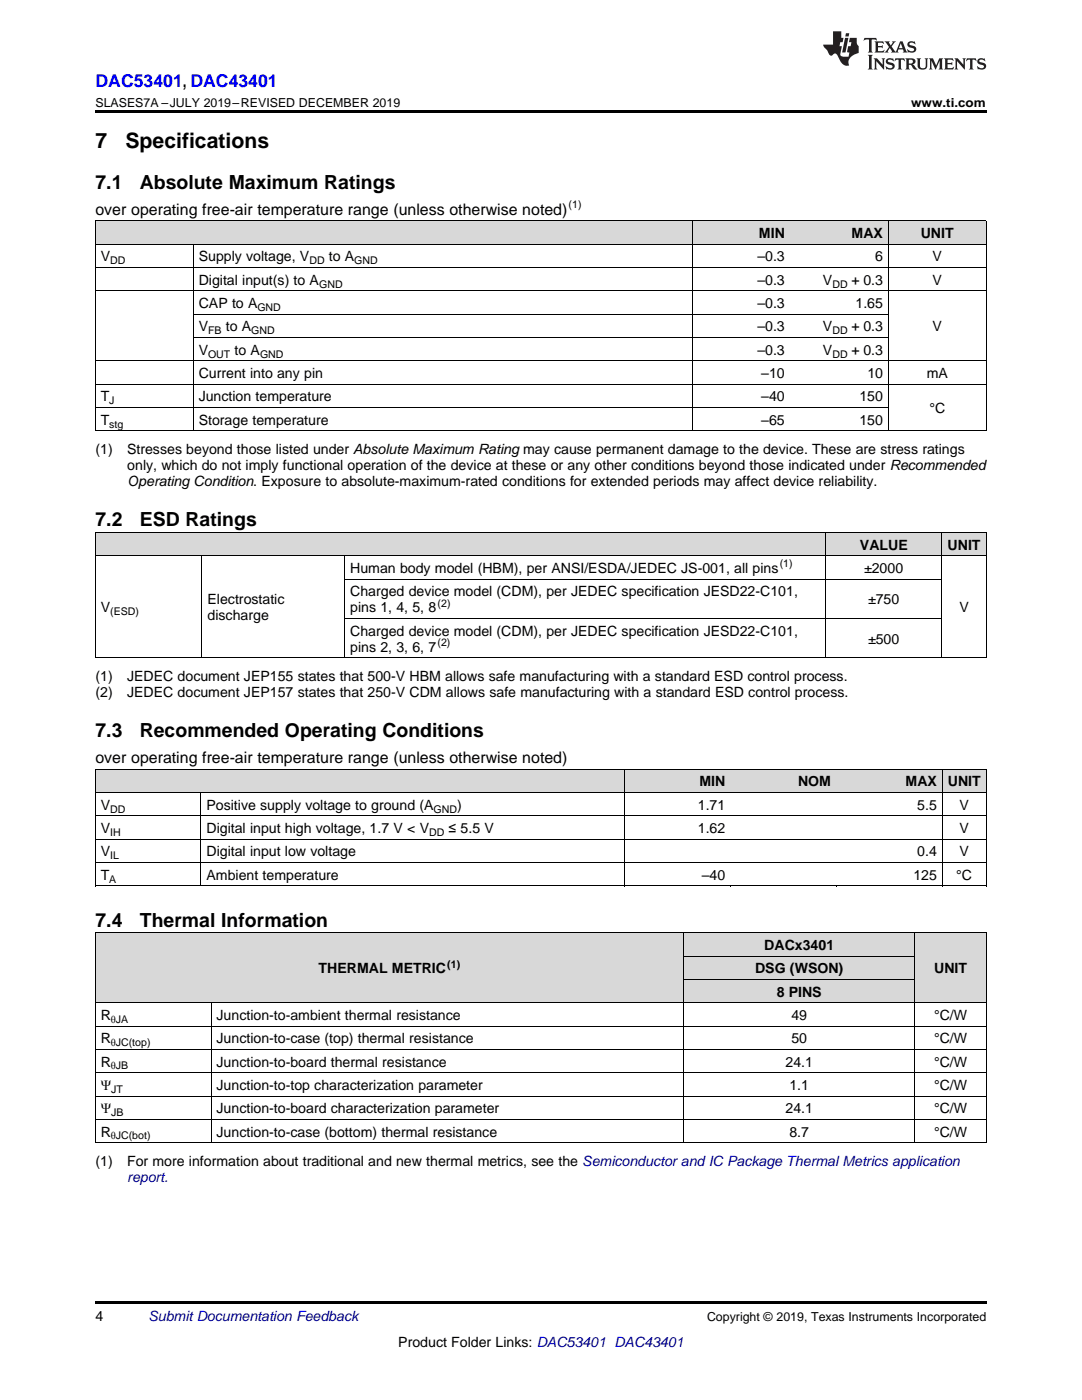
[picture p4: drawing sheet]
<svg xmlns="http://www.w3.org/2000/svg" width="216mm" height="279mm" viewBox="0 0 216 279" stroke-linecap="round" stroke-linejoin="round" font-family="sans-serif">
<defs><g id="words">
<g font-size="4.2">
<text x="19" y="29.6">7</text>
<text x="25" y="29.6">Specifications</text>
</g>
<g font-size="3.9">
<text x="19" y="37.7">7.1</text>
<text x="27.9" y="37.7">Absolute Maximum Ratings</text>
<text x="19" y="105.1">7.2</text>
<text x="27.9" y="105.1">ESD Ratings</text>
<text x="19" y="147.1">7.3</text>
<text x="27.9" y="147.1">Recommended Operating Conditions</text>
<text x="19" y="184.9">7.4</text>
<text x="27.9" y="184.9">Thermal Information</text>
</g>
<text font-size="3.5" fill="#00f" x="19" y="17.3">DAC53401, DAC43401</text>
<g font-size="3.2">
<text x="19" y="42.9">over operating free-air temperature range (unless otherwise noted)</text>
<text x="19" y="152.3">over operating free-air temperature range (unless otherwise noted)</text>
</g>
<g font-size="2.8">
<text x="151.4" y="47.5">MIN</text>
<text x="169.9" y="47.5">MAX</text>
<text x="183.7" y="47.5">UNIT</text>
<text x="20.1" y="52.2">V</text>
<text x="39.7" y="52.2">Supply voltage, V</text>
<text x="65.6" y="52.2">to A</text>
<text x="151.1" y="52.2">–0.3</text>
<text x="174.6" y="52.2">6</text>
<text x="186.1" y="52.2">V</text>
<text x="39.7" y="56.8">Digital input(s) to A</text>
<text x="151.1" y="56.8">–0.3</text>
<text x="164.2" y="56.8">V</text>
<text x="169.9" y="56.8">+ 0.3</text>
<text x="186.1" y="56.8">V</text>
<text x="39.7" y="61.5">CAP to A</text>
<text x="151.1" y="61.5">–0.3</text>
<text x="170.7" y="61.5">1.65</text>
<text x="39.7" y="66.1">V</text>
<text x="39.7" y="70.8">V</text>
<text x="45" y="66.1">to A</text>
<text x="46.8" y="70.8">to A</text>
<text x="151.1" y="66.1">–0.3</text>
<text x="151.1" y="70.8">–0.3</text>
<text x="164.2" y="66.1">V</text>
<text x="164.2" y="70.8">V</text>
<text x="169.9" y="66.1">+ 0.3</text>
<text x="169.9" y="70.8">+ 0.3</text>
<text x="186.1" y="66.1">V</text>
<text x="39.7" y="75.5">Current into any pin</text>
<text x="151.9" y="75.5">–10</text>
<text x="173.1" y="75.5">10</text>
<text x="184.9" y="75.5">mA</text>
<text x="20.1" y="80.1">T</text>
<text x="39.7" y="80.1">Junction temperature</text>
<text x="151.9" y="80.1">–40</text>
<text x="171.5" y="80.1">150</text>
<text x="185.5" y="82.4">°C</text>
<text x="20.1" y="84.8">T</text>
<text x="39.7" y="84.8">Storage temperature</text>
<text x="151.9" y="84.8">–65</text>
<text x="171.5" y="84.8">150</text>
<text x="19" y="90.6">(1)</text>
<text x="25.4" y="90.6">Stresses beyond those listed under Absolute Maximum Rating may cause permanent damage to the device. These are stress ratings</text>
<text x="25.4" y="93.8">only, which do not imply functional operation of the device at these or any other conditions beyond those indicated under Recommended</text>
<text x="25.4" y="97">Operating Condition. Exposure to absolute-maximum-rated conditions for extended periods may affect device reliability.</text>
<text x="171.6" y="109.7">VALUE</text>
<text x="189.1" y="109.7">UNIT</text>
<text x="69.9" y="114.4">Human body model (HBM), per ANSI/ESDA/JEDEC JS-001, all pins</text>
<text x="69.9" y="119">Charged device model (CDM), per JEDEC specification JESD22-C101,</text>
<text x="172.4" y="114.4">±2000</text>
<text x="20.1" y="122.2">V</text>
<text x="41.4" y="120.6">Electrostatic</text>
<text x="41.4" y="123.8">discharge</text>
<text x="69.9" y="122.2">pins 1, 4, 5, 8</text>
<text x="173.2" y="120.6">±750</text>
<text x="191.5" y="122.2">V</text>
<text x="69.9" y="126.9">Charged device model (CDM), per JEDEC specification JESD22-C101,</text>
<text x="69.9" y="130">pins 2, 3, 6, 7</text>
<text x="173.2" y="128.4">±500</text>
<text x="19" y="135.9">(1)</text>
<text x="25.4" y="135.9">JEDEC document JEP155 states that 500-V HBM allows safe manufacturing with a standard ESD control process.</text>
<text x="19" y="139.1">(2)</text>
<text x="25.4" y="139.1">JEDEC document JEP157 states that 250-V CDM allows safe manufacturing with a standard ESD control process.</text>
<text x="20.1" y="161.6">V</text>
<text x="41.2" y="161.6">Positive supply voltage to ground (A</text>
<text x="91.2" y="161.6">)</text>
<text x="139.2" y="161.6">1.71</text>
<text x="139.6" y="157">MIN</text>
<text x="159.2" y="157">NOM</text>
<text x="180.7" y="157">MAX</text>
<text x="183" y="161.6">5.5</text>
<text x="189.1" y="157">UNIT</text>
<text x="191.5" y="161.6">V</text>
<text x="20.1" y="166.3">V</text>
<text x="41.2" y="166.3">Digital input high voltage, 1.7 V &lt; V</text>
<text x="89.5" y="166.3">≤ 5.5 V</text>
<text x="139.2" y="166.3">1.62</text>
<text x="191.5" y="166.3">V</text>
<text x="20.1" y="170.9">V</text>
<text x="41.2" y="170.9">Digital input low voltage</text>
<text x="183" y="170.9">0.4</text>
<text x="191.5" y="170.9">V</text>
<text x="20.1" y="175.6">T</text>
<text x="41.2" y="175.6">Ambient temperature</text>
<text x="140" y="175.6">–40</text>
<text x="182.2" y="175.6">125</text>
<text x="190.8" y="175.6">°C</text>
<text x="152.5" y="189.6">DACx3401</text>
<text x="63.6" y="194.2">THERMAL METRIC</text>
<text x="150.7" y="194.2">DSG (WSON)</text>
<text x="186.4" y="194.2">UNIT</text>
<text x="20.1" y="203.6">R</text>
<text x="43.2" y="203.6">Junction-to-ambient thermal resistance</text>
<text x="155" y="198.9">8 PINS</text>
<text x="157.9" y="203.6">49</text>
<text x="186.4" y="203.6">°C/W</text>
<text x="20.1" y="208.2">R</text>
<text x="43.2" y="208.2">Junction-to-case (top) thermal resistance</text>
<text x="157.9" y="208.2">50</text>
<text x="186.4" y="208.2">°C/W</text>
<text x="20.1" y="212.9">R</text>
<text x="43.2" y="212.9">Junction-to-board thermal resistance</text>
<text x="156.7" y="212.9">24.1</text>
<text x="186.4" y="212.9">°C/W</text>
<text x="20.1" y="217.5">Ψ</text>
<text x="43.2" y="217.5">Junction-to-top characterization parameter</text>
<text x="157.5" y="217.5">1.1</text>
<text x="186.4" y="217.5">°C/W</text>
<text x="20.1" y="222.2">Ψ</text>
<text x="20.1" y="226.8">R</text>
<text x="43.2" y="222.2">Junction-to-board characterization parameter</text>
<text x="43.2" y="226.8">Junction-to-case (bottom) thermal resistance</text>
<text x="156.7" y="222.2">24.1</text>
<text x="157.5" y="226.8">8.7</text>
<text x="186.4" y="222.2">°C/W</text>
<text x="186.4" y="226.8">°C/W</text>
<text x="19" y="232.7">(1)</text>
<text x="25.4" y="232.7">For more information about traditional and new thermal metrics, see the Semiconductor and IC Package Thermal Metrics application</text>
<text x="19" y="263.6">4</text>
<text x="79.5" y="268.9">Product Folder Links: DAC53401 DAC43401</text>
</g>
<g font-size="2.8" fill="#0000c8">
<text x="25.4" y="235.9">report.</text>
<text x="29.6" y="263.6">Submit Documentation Feedback</text>
</g>
<g font-size="2.5">
<text x="19" y="21.4">SLASES7A –JULY 2019–REVISED DECEMBER 2019</text>
<text x="181.8" y="21.4">www.ti.com</text>
<text x="141.1" y="263.6">Copyright © 2019, Texas Instruments Incorporated</text>
</g>
<g font-size="2.1">
<text x="113.5" y="41.6">(1)</text>
<text x="22" y="52.7">DD</text>
<text x="61.7" y="52.7">DD</text>
<text x="70.7" y="52.7">GND</text>
<text x="63.7" y="57.4">GND</text>
<text x="166.1" y="57.4">DD</text>
<text x="51.4" y="62.1">GND</text>
<text x="41.5" y="66.7">FB</text>
<text x="41.5" y="71.4">OUT</text>
<text x="50.1" y="66.7">GND</text>
<text x="51.9" y="71.4">GND</text>
<text x="166.1" y="66.7">DD</text>
<text x="166.1" y="71.4">DD</text>
<text x="21.8" y="80.7">J</text>
<text x="21.8" y="85.3">stg</text>
<text x="155.6" y="113.2">(1)</text>
<text x="22" y="122.8">(ESD)</text>
<text x="87.3" y="121.1">(2)</text>
<text x="87.3" y="128.9">(2)</text>
<text x="22" y="162.2">DD</text>
<text x="22" y="166.8">IH</text>
<text x="85.6" y="166.8">DD</text>
<text x="86.5" y="162.2">GND</text>
<text x="22" y="171.5">IL</text>
<text x="21.8" y="176.1">A</text>
<text x="89.3" y="193.1">(1)</text>
<text x="22.1" y="204.1">θJA</text>
<text x="22.1" y="208.8">θJC(top)</text>
<text x="22.1" y="213.4">θJB</text>
<text x="22.2" y="218.1">JT</text>
<text x="22.1" y="227.4">θJC(bot)</text>
<text x="22.2" y="222.7">JB</text>
</g>
</g></defs>
<g fill="#d8d8d8">
<path d="M19 186.2h23.2v14h-23.2z"/>
<path d="M42.2 186.2h94.2v14h-94.2z"/>
<path d="M182.6 186.2h14.2v14h-14.2z"/>
<path d="M136.4 195.5h46.2v4.7h-46.2z"/>
<path d="M136.4 190.9h46.2v4.6h-46.2z"/>
<path d="M136.4 186.2h46.2v4.7h-46.2z"/>
<path d="M19 153.6h21.1v4.6h-21.1z"/>
<path d="M40.1 153.6h84.6v4.6h-84.6z"/>
<path d="M124.7 153.6h21.1v4.6h-21.1z"/>
<path d="M145.8 153.6h21.1v4.6h-21.1z"/>
<path d="M166.9 153.6h21.1v4.6h-21.1z"/>
<path d="M188 153.6h8.8v4.6h-8.8z"/>
<path d="M19 106.3h21.4v4.7h-21.4z"/>
<path d="M40.4 106.3h28.4v4.7h-28.4z"/>
<path d="M68.8 106.3h96v4.7h-96z"/>
<path d="M164.8 106.3h23.2v4.7h-23.2z"/>
<path d="M188 106.3h8.8v4.7h-8.8z"/>
<path d="M19 44.1h19.6v4.7h-19.6z"/>
<path d="M38.6 44.1h99.5v4.7h-99.5z"/>
<path d="M138.1 44.1h19.6v4.7h-19.6z"/>
<path d="M157.7 44.1h19.6v4.7h-19.6z"/>
<path d="M177.3 44.1h19.5v4.7h-19.5z"/>
</g>
<g fill="#000">
<path d="M19 22h177.8v.5h-177.8zM19 131.3h.2zM68.7 131.3h.1zM164.7 131.3h.1zM187.9 131.3h.1zM196.7 131.3h.1zM19 176.8h.2zM124.6 176.8h.1zM145.7 176.8h.1zM166.8 176.8h.1zM187.9 176.8h.1zM196.7 176.8h.1z"/>
<path d="M19 228.1h.2zM136.3 228.1h.1zM182.5 228.1h.1zM196.7 228.1h.1zM19 259.7h177.8v.5h-177.8z"/>
</g>
<g fill="none" stroke="#000" stroke-width=".2">
<path d="M19 58h177.8M19 53.4h177.8M19 48.7h177.8M19 44.1h177.8M19.1 44.1v41.9M38.5 48.8v37.2M138.1 44.1v41.9M177.2 44.1v41.9M196.8 44.1v41.9M19 76.7h177.8M19 72h177.8M38.6 67.4h138.7"/>
<path d="M38.6 62.7h138.7M19 86h177.8M19 81.3h158.3M19 110.9h177.8M19 106.3h177.8M19.1 106.3v25M40.3 110.9v20.4M68.8 110.9v20.4M68.8 115.6h119.1M164.8 106.3v25M187.9 106.3v25M196.8 106.3v25"/>
<path d="M19 131.3h177.8M68.8 123.4h119.1M19 158.2h177.8M19 153.5h177.8M19.1 153.5v23.3M40.1 158.2v18.6M124.6 153.5v23.3M188 153.5v23.3M196.8 153.5v23.3M19 176.8h177.8M19 172.1h177.8M19 167.5h177.8"/>
<path d="M19 162.8h177.8M19 186.1h177.8M19.1 186.2v41.9M136.3 186.2v41.9M136.4 195.5h46.2M136.4 190.8h46.2M182.5 186.2v41.9M196.8 186.2v41.9M19 218.7h177.8M19 214.1h177.8M19 209.4h177.8M19 204.8h177.8"/>
<path d="M19 200.1h177.8M42.1 200.1v28M19 228.1h177.8M19 223.4h177.8"/>
</g>
<g fill="#231f20">
<path d="M172.5 7.6l-.1 .5 .4-.2h.6v.1v2.1l-.2 .4h.9l-.2-.4v-2.1l.1-.1h.5l.5 .2-.2-.5zM174.5 8.3l.2 .3v1.5l-.2 .4h1.8l.2-.6a1.04 1.04 0 0 1-1.3 .2v-.7h.6l.3 .2v-.6l-.3 .2h-.6v-.6l.8-.1 .4 .3-.2-.5zM176.5 8.3l.9 1.1-.9 1.1h.8l-.2-.2 .4-.7 .5 .7-.2 .2h1.5l-.2-.2 .2-.4h.9l.1 .4-.2 .2h1l-.3-.3-.7-1.9h-.5l-.9 2-.8-1 .9-1h-.8l.1 .3-.4 .5-.3-.6 .1-.2zM179.7 8.6l.4 1h-.7zM181.3 8.4a.63 .63 0 0 0-.2 .7 .63 .63 0 0 0 .6 .4l.6 .2 .1 .2a.75 .75 0 0 1-.7 .4 .75 .75 0 0 1-.6-.5l.1 .7 .1-.1a1.11 1.11 0 0 0 1.5-.6 1.13 1.13 0 0 0-1.2-.8l-.1-.4a1.04 1.04 0 0 1 1.2 .2l-.2-.5-.2 .1-.4-.2zM173.2 10.9l.2 .4v2.2l-.2 .4h1l-.3-.4v-2.2l.3-.4zM174.3 11.6l.3 .4v1.5l-.3 .4h.8l-.2-.4v-1.3l1.5 1.7v-1.9l.2-.4h-.7l.2 .4v.9l-1.1-1.3zM177 11.8a.62 .62 0 0 0-.2 .7 .62 .62 0 0 0 .6 .4l.6 .1 .1 .3a.76 .76 0 0 1-.7 .3 .76 .76 0 0 1-.7-.4l.2 .7 .1-.1a1.11 1.11 0 0 0 1.5-.6 1.13 1.13 0 0 0-1.2-.8l-.1-.4a1.04 1.04 0 0 1 1.2 .2l-.2-.6-.2 .1-.5-.1zM178.7 11.6l-.2 .6a.61 .61 0 0 1 .8-.3v1.6l-.2 .4h.9l-.2-.4v-1.6a.63 .63 0 0 1 .7 .3l-.1-.6zM180.6 11.6l.3 .4v1.5l-.3 .4h1l-.2-.2-.1-.8 .6 .2a.76 .76 0 0 0 1.2 .7l-1-1a.58 .58 0 0 0 .6-.5 .58 .58 0 0 0-.5-.6zM181.4 11.9h.1a.45 .45 0 0 1 .5 .1 .45 .45 0 0 1 .1 .5l-.8 .2zM182.9 11.6l.2 .2a2.17 2.17 0 0 0 .3 1.9 .99 .99 0 0 0 1.6-.6v-1.1l.2-.4h-.7l.2 .2a1.92 1.92 0 0 1-.2 1.8 .6 .6 0 0 1-.9-.5v-1.1l.2-.4zM185.4 11.6l.2 .4v1.5l-.2 .4h.7l-.2-.4v-1.4l.8 1.8 .8-1.8v1.4l-.2 .4h.9l-.2-.4v-1.5l.2-.4h-.8l-.6 1.5-.6-1.5zM188.4 11.6l.2 .4v1.5l-.2 .4h1.8l.1-.6a1.04 1.04 0 0 1-1.2 .1v-.6h.5l.4 .2v-.6l-.4 .2h-.5v-.7h.8l.3 .3-.1-.6zM190.5 11.6l.2 .4v1.5l-.2 .4h.7l-.2-.4v-1.3l1.5 1.7v-1.9l.2-.4h-.7l.2 .4v.9l-1.1-1.3zM192.9 11.6l-.1 .6a.61 .61 0 0 1 .7-.3l.1 1.6-.3 .4h1l-.3-.4 .1-1.6a.63 .63 0 0 1 .7 .3l-.1-.6zM195.2 11.8a.62 .62 0 0 0-.2 .7 .62 .62 0 0 0 .6 .4l.6 .1 .1 .3a.76 .76 0 0 1-.7 .3 .76 .76 0 0 1-.6-.4l.1 .7 .1-.1a1.11 1.11 0 0 0 1.6-.6 1.13 1.13 0 0 0-1.3-.8l-.1-.4a1.04 1.04 0 0 1 1.2 .2l-.1-.6-.2 .1-.5-.1z"/>
<path d="M166.2 6.3v2.6h-1.9v.4l.8 .9a.91 .91 0 0 0 1 .8 .56 .56 0 0 1 .5-.3 .56 .56 0 0 1 .5 .3l.4 .8a1.53 1.53 0 0 0 1.9 1.2 1.54 1.54 0 0 1 1-2.1l.9-.3v-1.4a1.52 1.52 0 0 1-.4-1.6h-1.3l-.2 .8h.5l-.2 .8h-.5l-.1 1v.2l.4 .1-.2 .8a1.93 1.93 0 0 1-1.6-.3l.3-1.8h-.5l.2-.8h.4l.2-.8h-.4v-1.3zM168.6 7.6l-.6 2.9h.7l.6-2.9zM168.8 6.6l-.1 .7h.6l.2-.7z"/>
</g>
<use href="#words"/>
</svg>
